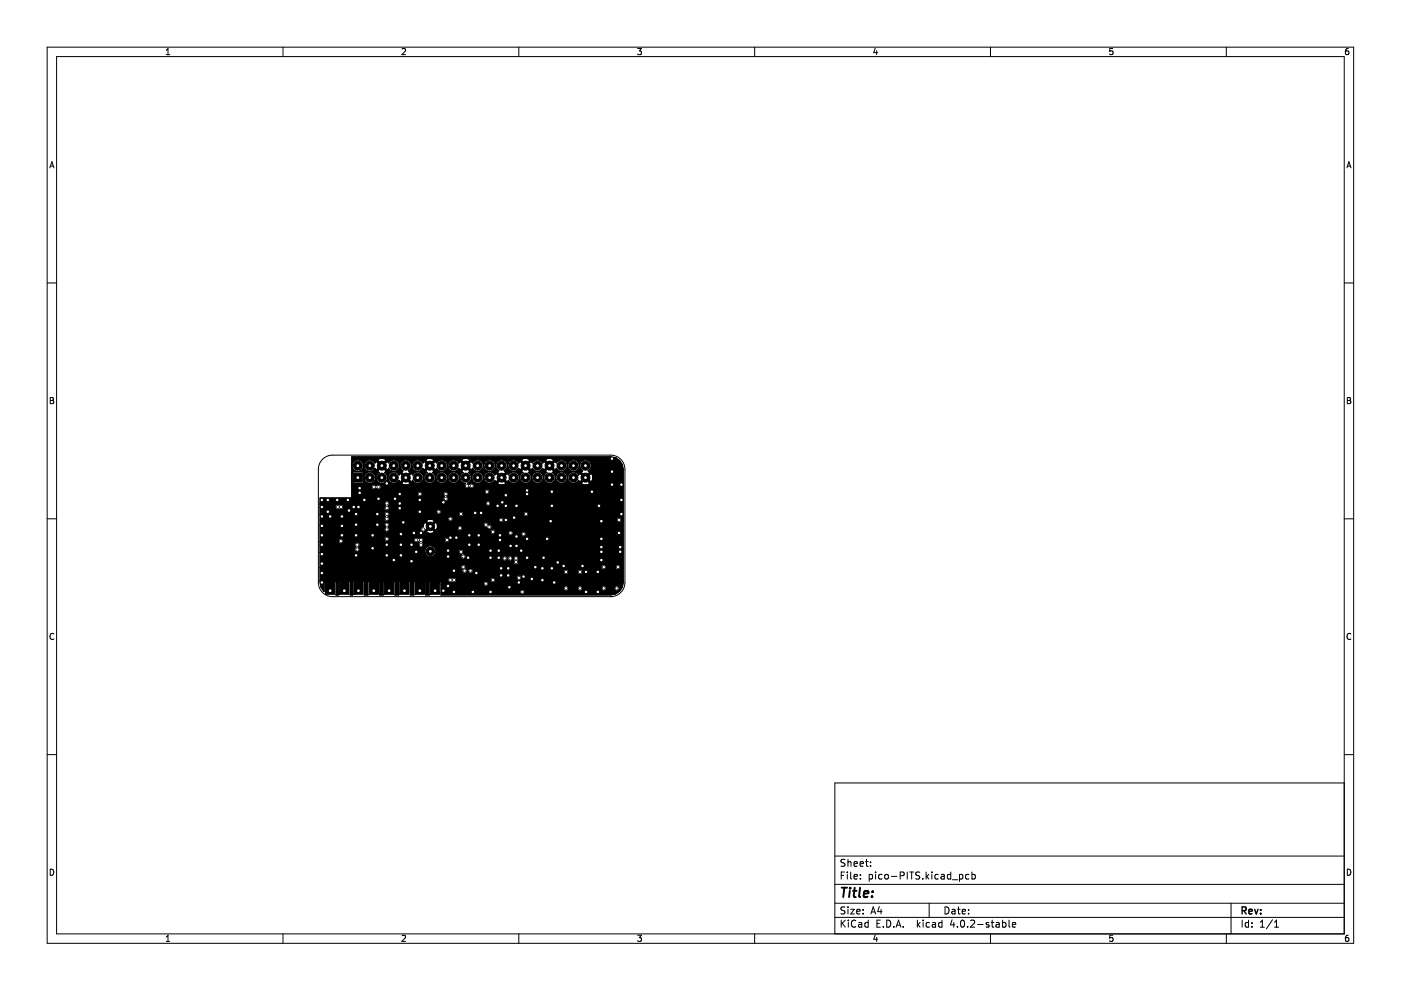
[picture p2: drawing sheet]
<svg xmlns="http://www.w3.org/2000/svg" width="297mm" height="210mm" viewBox="0 0 297 210" stroke-linecap="round" stroke-linejoin="round" font-family="sans-serif">
<g fill="none" stroke="#000" stroke-width=".21">
<path d="M10 10h277v190h-277zM12 12h273v186h-273zM35.2 11.6h.8M35.2 10.7l.4-.4v1.3M60 10v2M85.2 10.4l.5-.1 .3 .4-.8 .9h.8M110 10v2M135.2 10.3h.8l-.4 .5 .3 .1v.6l-.2 .1-.5-.1M160 10v2M185.6 10.2l-.4 1h.9M185.9 10.7v.9M210 10v2"/>
<path d="M235.9 10.3h-.6l-.1 .6 .7-.1v.7l-.2 .1-.5-.1M260 10v2M285.9 10.3l-.4 .1-.2 .2-.1 .7 .3 .3 .4-.1v-.7h-.4l-.3 .2M10.6 35.6l.4-1.3 .4 1.3M10.7 35.2h.6M285.6 35.6l.4-1.3 .4 1.3M285.7 35.2h.6M10 60h2M285 60h2M10.7 84.3h.4l.2 .2-.2 .4 .2 .1 .1 .3-.2 .3h-.5zM10.7 84.9h.4M74.6 99h.1"/>
<path d="M74.6 99a1.25 1.25 0 0 1 1.3-1.5 1.25 1.25 0 0 1 1.2 1.5M74.6 99a1.25 1.25 0 0 0 1.3 1 1.25 1.25 0 0 0 1.2-1M77.1 99h.1M78.9 97.6h1.2M80.2 97.4a1.2 1.2 0 0 1 1.6 .2l-.8 .9-.9-.9zM80.7 98.7l-.9 .9-.3-.3a1.23 1.23 0 0 1-1.3 .7 1.23 1.23 0 0 1-1-1M80.7 98.7l-.9-.8-.3 .3a1.24 1.24 0 0 0-1.5-.7 1.24 1.24 0 0 0-.8 1.5M80.7 98.7h.5M81.2 98.7l.9-.8 .3 .3a1.24 1.24 0 0 1 1.5-.6 1.24 1.24 0 0 1 .8 1.4M81.2 98.7l.9 .9 .3-.3a1.23 1.23 0 0 0 1.3 .7 1.23 1.23 0 0 0 1-1M84.7 99h.1M84.8 99a1.25 1.25 0 0 1 1.2-1.5 1.25 1.25 0 0 1 1.3 1.5"/>
<path d="M84.8 99l.2 .4 .5 .4-.3 .3 .8 .9 .9-.9-.3-.3 .5-.4 .2-.4M87.3 99h.1M89.1 97.6h1.1M90.3 97.4a1.2 1.2 0 0 1 1.7 .2l-.9 .9-.9-.9zM90.9 98.7l-.9 .9-.3-.3a1.23 1.23 0 0 1-1.3 .7 1.23 1.23 0 0 1-1.1-1M90.9 98.7l-.9-.8-.3 .3a1.24 1.24 0 0 0-1.5-.7 1.24 1.24 0 0 0-.9 1.5M90.9 98.7h.5M91.4 98.7l.8 .9 .3-.3a1.23 1.23 0 0 0 1.3 .7 1.23 1.23 0 0 0 1.1-1M91.4 98.7l.8-.8 .4 .3a1.24 1.24 0 0 1 1.5-.6 1.24 1.24 0 0 1 .8 1.4M94.9 99h.1M96.7 97.6h1.2M98 97.4a1.2 1.2 0 0 1 1.6 .2l-.9 .9-.8-.9z"/>
<path d="M98.5 98.7l-.9 .9-.3-.3a1.23 1.23 0 0 1-1.3 .7 1.23 1.23 0 0 1-1-1M98.5 98.7l-.9-.8-.3 .3a1.24 1.24 0 0 0-1.5-.7 1.24 1.24 0 0 0-.8 1.5M98.5 98.7h.5M99 98.7l.9-.8 .3 .3a1.24 1.24 0 0 1 1.5-.6 1.24 1.24 0 0 1 .8 1.4M99 98.7l.9 .9 .3-.3a1.23 1.23 0 0 0 1.2 .7 1.23 1.23 0 0 0 1.1-1M102.5 99h.1M102.6 99a1.25 1.25 0 0 1 1.2-1.5 1.25 1.25 0 0 1 1.2 1.5M102.6 99a1.25 1.25 0 0 0 1.2 1 1.25 1.25 0 0 0 1.2-1M105 99h.1M105.1 99a1.25 1.25 0 0 1 1.3-1.5 1.25 1.25 0 0 1 1.2 1.5M105.1 99l.2 .4 .5 .4-.3 .3 .9 .9 .8-.9-.3-.3 .5-.4 .2-.4M107.6 99h.1"/>
<path d="M109.4 97.6h1.2M110.7 97.4a1.2 1.2 0 0 1 1.6 .2l-.9 .9-.8-.9zM111.2 98.7l-.9-.8-.3 .3a1.24 1.24 0 0 0-1.5-.7 1.24 1.24 0 0 0-.8 1.5M111.2 98.7l-.9 .9-.3-.3a1.23 1.23 0 0 1-1.3 .7 1.23 1.23 0 0 1-1-1M111.2 98.7h.5M111.7 98.7l.9-.8 .3 .3a1.21 1.21 0 0 1 1.1-.7 1.21 1.21 0 0 1 1.1 .7l.3-.3 .9 .8M111.7 98.7l.9 .9 .3-.3a1.21 1.21 0 0 0 1.1 .7 1.21 1.21 0 0 0 1.1-.7l.3 .3 .9-.9M114.5 97.6h1.1M115.7 97.4a1.2 1.2 0 0 1 1.7 .2l-.9 .9-.9-.9zM116.3 98.7h.5M116.8 98.7l.8 .9 .3-.3a1.23 1.23 0 0 0 1.3 .7 1.23 1.23 0 0 0 1.1-1M116.8 98.7l.8-.8 .4 .3a1.24 1.24 0 0 1 1.5-.6 1.24 1.24 0 0 1 .8 1.4"/>
<path d="M120.3 99h.1M120.4 99a1.25 1.25 0 0 0 1.2 1 1.25 1.25 0 0 0 1.2-1M120.4 99a1.25 1.25 0 0 1 1.2-1.5 1.25 1.25 0 0 1 1.2 1.5M122.8 99h.1M123.1 98a1.24 1.24 0 0 1 2-.1 1.24 1.24 0 0 1-.4 1.9l.3 .3-.9 .9-.8-.9 .3-.3a1.21 1.21 0 0 1-.5-1.8zM130.5 97.1h.1M130.5 97.1l.9 .5 .5 .9 .2 1v24a2.67 2.67 0 0 1-2.6 2.6h-36v-2.6l-.2-.3-2.2 .1-.1 2.8h-.8l.1-2.6-.3-.3-2.2 .1v2.8h-.8v-2.6l-.2-.3-2.2 .1-.1 2.8h-.8l.1-2.6-.3-.3-2.2 .1v2.8h-.8v-2.6l-.2-.3-2.2 .1-.1 2.8h-.8l.1-2.6-.3-.3-2.2 .1v2.8h-.6l.1-2.6-.3-.3-2.2 .1v2.8h-.6v-2.8l-2.3-.1-.2 .3v1.9l-.6-.9-.2-1v-17.9h6.6M130.5 97.1l-1-.2h-54.9v8.6M285.7 84.3h.4l.2 .2-.2 .4 .2 .1 .1 .3-.2 .3h-.5zM285.7 84.9h.4M10 110h2M67.9 117.1h22.2"/>
<path d="M67.9 115.6h7.3M67.9 114.9h3.8M67.9 111.4h13.5M67.9 109.1h13.5M67.9 107.6h3.1M67.9 106.9h13.5M71 107.6a.59 .59 0 0 0 .9 .4M71.9 107a.59 .59 0 0 0-.6 0 .59 .59 0 0 0-.3 .6M71.9 107h.1M71.9 108h.1M72 107a.58 .58 0 0 1 .7 .1 .58 .58 0 0 1 0 .8 .58 .58 0 0 1-.8 .1M72.7 114.4h8.7"/>
<path d="M74.5 105.6h.1M74.6 105.6h-.1M74.6 105.5v.1M74.6 104.9h13.8M74.6 103.4h4.1M74.6 100.3h.1M74.7 100.1h2.3v2.3h-2.3zM75.2 115.6l.2 .4M75.2 115.6a.59 .59 0 0 1 .8-.6 .59 .59 0 0 1 .1 1M75.4 116h.1M75.5 116a.58 .58 0 0 0-.2 .9 .58 .58 0 0 0 .9 0 .58 .58 0 0 0-.2-.9M76.1 116h-.1"/>
<path d="M77.1 101.5h.1M77.2 101.5a1.25 1.25 0 0 0 1.2 1 1.25 1.25 0 0 0 1.2-1M77.2 101.5a1.25 1.25 0 0 1 1.2-1.5 1.25 1.25 0 0 1 1.2 1.5M78.7 103.4a.58 .58 0 0 0 .4 .4 .58 .58 0 0 0 .6-.3M79.6 101.5h.1M79.7 101.5a1.25 1.25 0 0 0 1.2 1 1.25 1.25 0 0 0 1.3-1M79.7 101.5a1.19 1.19 0 0 1 .7-1.3l-.3-.3 .9-.9 .8 .9-.3 .3a1.19 1.19 0 0 1 .7 1.3M79.7 103.5l.1 .1M79.8 103a.58 .58 0 0 0-.8-.3 .58 .58 0 0 0-.3 .7M79.8 102.9a.59 .59 0 0 1 .8-.1 .59 .59 0 0 1 0 .9 .59 .59 0 0 1-.8-.1M79.8 102.9v.1M81.4 109.1a.59 .59 0 0 1 .6-.7 .59 .59 0 0 1 .6 .7"/>
<path d="M81.4 111.4a.59 .59 0 0 1 .8-.7 .59 .59 0 0 1 .1 1M81.4 106.9a.59 .59 0 0 1 .6-.7 .59 .59 0 0 1 .6 .7M81.4 114.4a.59 .59 0 0 0 .5 .4 .59 .59 0 0 0 .6-.2M81.4 114.4a.59 .59 0 0 1 .7-.7 .59 .59 0 0 1 .4 .9M81.4 111.4l.3 .3M81.4 109.1l.3 .4M81.4 106.9l.3 .3M81.7 111.7h.1M81.7 109.5h.1M81.7 107.2h.1M81.7 109.5a.59 .59 0 0 0-.1 .9 .59 .59 0 0 0 .8 0 .59 .59 0 0 0-.1-.9M81.7 107.2a.58 .58 0 0 0-.1 .9 .58 .58 0 0 0 .8 0 .58 .58 0 0 0-.1-.8"/>
<path d="M81.7 111.7a.59 .59 0 0 0 0 1 .59 .59 0 0 0 .9-.3M82.2 101.5h.1M82.3 110.5h8.1M82.3 111.8l.3 .6M82.3 109.5h.1M82.3 111.7v.1M82.3 107.2v.1M82.4 108.6h10M82.5 114.6h5.2M82.6 112.4h6.6M82.6 109.1h14.6M82.6 109.1l-.3 .4"/>
<path d="M82.6 106.9h20.3M82.6 106.9l-.3 .3M84 102.4h1.2M85.8 101.3l-.9-.9-.3 .3a1.24 1.24 0 0 0-1.5-.6 1.24 1.24 0 0 0-.8 1.4M85.8 101.3l-.9 .8-.3-.3a1.23 1.23 0 0 1-1.3 .7 1.23 1.23 0 0 1-1-1M85.8 101.3h.5M86 101.5l.9 .9a1.12 1.12 0 0 1-1.6 .2l-.1-.2zM86.3 101.3l.9-.9 .3 .3a1.24 1.24 0 0 1 1.5-.6 1.24 1.24 0 0 1 .8 1.4M86.3 101.3l.9 .8 .3-.3a1.23 1.23 0 0 0 1.2 .7 1.23 1.23 0 0 0 1.1-1M87.7 114.6a.59 .59 0 0 0 .4 .5 .59 .59 0 0 0 .6-.3M87.7 114.6a.58 .58 0 0 1 .3-.6 .58 .58 0 0 1 .8 .2 .58 .58 0 0 1 .7-.2 .58 .58 0 0 1 .3 .6M88.4 104.9a.59 .59 0 0 0 .6 .4 .59 .59 0 0 0 .6-.4"/>
<path d="M88.4 104.9a.59 .59 0 0 1 .6-.7 .59 .59 0 0 1 .6 .7M88.7 114.8h.1M88.7 114.8l.3 .2M89 115h-.1M89.6 104.9h4.3M89.8 101.5h.1M89.8 114.6l-.3 .4a.59 .59 0 0 1 .2 .9 .59 .59 0 0 1-.9 0 .59 .59 0 0 1 .1-.9M89.8 114.6h4.4M89.9 101.5a1.25 1.25 0 0 0 1.2 1 1.25 1.25 0 0 0 1.2-1M89.9 101.5a1.19 1.19 0 0 1 .7-1.3l-.4-.3 .9-.9 .9 .9-.3 .3a1.19 1.19 0 0 1 .6 1.3M90.1 117.1a1.2 1.2 0 0 0 1.1 1 1.2 1.2 0 0 0 1.2-1M90.1 117.1a1.2 1.2 0 0 1 1.2-1.4 1.2 1.2 0 0 1 1.1 1.4"/>
<path d="M90.1 112.7h.3M90.5 110.3a1.15 1.15 0 0 1 1.6 .2l-.8 .8-.9-.8zM91 111.6l-.7 .7a.58 .58 0 0 1-.5 .5 .58 .58 0 0 1-.6-.4M91 111.6l-.8-.8-.3 .1-.1 .8h-.2a.59 .59 0 0 0-.4 .7M91 111.6h.5M91.3 111.9l.8 .8a1.07 1.07 0 0 1-1.6 .2l-.1-.2zM91.5 110.1h3.4M92 112.9h11.9M92.3 110.8a1.07 1.07 0 0 1 .3 1.5l-.3 .1-.8-.8zM92.3 101.5h.1M92.4 101.5a1.25 1.25 0 0 0 1.2 1 1.25 1.25 0 0 0 1.3-1M92.4 101.5a1.25 1.25 0 0 1 1.3-1.5 1.25 1.25 0 0 1 1.2 1.5"/>
<path d="M92.4 117.1h4.8M92.6 112.1h4.3M92.7 111.4h9.7M93.9 104.9l.3 .3M93.9 104.9a.59 .59 0 0 1 .8-.7 .59 .59 0 0 1 .1 1.1 .59 .59 0 0 1 .1 .8 .59 .59 0 0 1-.8 0 .59 .59 0 0 1 .1-.8M94.2 105.2v.1M94.9 101.5h.1M94.9 104.4h7.8M95 101.5a1.25 1.25 0 0 0 1.2 1 1.25 1.25 0 0 0 1.2-1M95 101.5a1.25 1.25 0 0 1 1.2-1.5 1.25 1.25 0 0 1 1.2 1.5M96 110.4h9.7M97.2 109.1a.59 .59 0 0 1 .6-.7 .59 .59 0 0 1 .5 .7"/>
<path d="M97.2 109.1a.59 .59 0 0 0 .5 .5 .59 .59 0 0 0 .6-.5M97.3 116.7a.58 .58 0 0 1 .8-.1 .58 .58 0 0 1 0 .8 .58 .58 0 0 1 .7 .7 .58 .58 0 0 1-.8 .4 .58 .58 0 0 1-.1-.9 .59 .59 0 0 1-.6-.3 .59 .59 0 0 1 0-.6zM97.4 101.5h.1M97.5 101.5a1.19 1.19 0 0 1 .7-1.3l-.3-.3 .8-.9 .9 .9-.3 .3a1.19 1.19 0 0 1 .7 1.3M97.5 101.5a1.19 1.19 0 0 0 1.2 1M98.3 109.1h12.6M98.5 118.5h7.9M98.7 102.5a.59 .59 0 0 0-.1 .9 .59 .59 0 0 0 .9-.1M98.7 102.5h.1M99.5 103.3h.1M99.5 102.7a.59 .59 0 0 1 .9-.1 .59 .59 0 0 1 0 .8 .59 .59 0 0 1-.9-.1M99.5 102.7h.1"/>
<path d="M100 101.5l-.2 .5-.7 .4 .4 .3M100 101.5h.1M100 101.5a1.25 1.25 0 0 0 1.3 1 1.25 1.25 0 0 0 1.2-1M100 101.5a1.25 1.25 0 0 1 1.3-1.5 1.25 1.25 0 0 1 1.2 1.5M102.5 101.5h.1M102.5 110.9a.58 .58 0 0 1 .6-.2 .58 .58 0 0 1 .5 .5 .58 .58 0 0 1 .7 .4 .58 .58 0 0 1-.5 .7 .58 .58 0 0 1-.6-.5h-.1a.59 .59 0 0 1-.6-.2 .59 .59 0 0 1 0-.7zM104.3 102.4h1.2M105 113.1h2.7M105.7 110.4a.59 .59 0 0 0 .5 .4 .59 .59 0 0 0 .6-.4M105.7 110.4a.59 .59 0 0 1 .6-.7 .59 .59 0 0 1 .5 .7M106.1 101.3l-.9 .8-.3-.3a1.23 1.23 0 0 1-1.3 .7 1.23 1.23 0 0 1-1-1M106.1 101.3h.5"/>
<path d="M106.1 101.3l-.9-.9-.3 .3a1.24 1.24 0 0 0-1.5-.6 1.24 1.24 0 0 0-.8 1.4M106.4 101.5l.8 .9a1.12 1.12 0 0 1-1.6 .2l-.1-.2zM106.4 118.5a.59 .59 0 0 0 .6 .5 .59 .59 0 0 0 .6-.5M106.6 101.3l.9-.9 .3 .3a1.24 1.24 0 0 1 1.5-.6 1.24 1.24 0 0 1 .8 1.4M106.6 101.3l.9 .8 .3-.3a1.23 1.23 0 0 0 1.3 .7 1.23 1.23 0 0 0 1-1M106.8 110.4h23.9M107.6 118.5h.1M107.6 118.3a.59 .59 0 0 0-.7-.5 .59 .59 0 0 0-.5 .7M107.6 118.5a.59 .59 0 0 0 .6 .5 .59 .59 0 0 0 .6-.5M107.6 118.3a.59 .59 0 0 1 .7-.5 .59 .59 0 0 1 .5 .7M107.6 118.3v.2M108.7 113.4h1.7"/>
<path d="M108.8 118.5h.1M108.9 118.1a.63 .63 0 0 1 .9-.1 .63 .63 0 0 1 .1 .9 .58 .58 0 0 1-.1 .8 .58 .58 0 0 1-.8-.1 .58 .58 0 0 1 0-.8l-.2-.3zM110.1 101.5h.1M110.2 101.5a1.19 1.19 0 0 1 .7-1.3l-.3-.3 .8-.9 .9 .9-.3 .3a1.19 1.19 0 0 1 .7 1.3M110.2 101.5a1.25 1.25 0 0 0 1.2 1 1.25 1.25 0 0 0 1.3-1M112.7 101.5h.1M112.7 101.5a1.25 1.25 0 0 0 1.3 1 1.25 1.25 0 0 0 1.2-1M112.7 101.5a1.25 1.25 0 0 1 1.3-1.5 1.25 1.25 0 0 1 1.2 1.5M115.2 101.5h.1M115.3 101.5a1.25 1.25 0 0 0 1.2 1 1.25 1.25 0 0 0 1.2-1M115.3 101.5a1.19 1.19 0 0 1 .7-1.3l-.4-.3 .9-.9 .9 .9-.3 .3a1.19 1.19 0 0 1 .6 1.3M117.7 101.5h.1"/>
<path d="M117.8 101.5a1.25 1.25 0 0 0 1.2 1 1.25 1.25 0 0 0 1.3-1M117.8 101.5a1.25 1.25 0 0 1 1.3-1.5 1.25 1.25 0 0 1 1.2 1.5M120.3 101.5h.1M122.1 102.4h1.2M123.9 101.3l-.9 .8-.3-.3a1.23 1.23 0 0 1-1.3 .7 1.23 1.23 0 0 1-1-1M123.9 101.3h.5M123.9 101.3l-.9-.9-.3 .3a1.24 1.24 0 0 0-1.5-.6 1.24 1.24 0 0 0-.8 1.4M124.1 101.5l.9 .9a1.12 1.12 0 0 1-1.6 .2l-.1-.2zM124.4 101.3l.9-.9a1.12 1.12 0 0 1 .2 1.6l-.2 .1zM285 110h2M11.4 134.4a.58 .58 0 0 0-.8 .5 .58 .58 0 0 0 .8 .6M67.9 123.1h27"/>
<path d="M67.9 120.4h29.8M93.5 125.6h16.7M93.5 124.9h25.9M93.5 123.9h8.9M94.9 123.1a.66 .66 0 0 0 1 .4 .59 .59 0 0 0 .9-.4M94.9 123.1a.64 .64 0 0 1 .3-.6 .64 .64 0 0 1 .7 0 .59 .59 0 0 1 .7 0 .59 .59 0 0 1 .2 .6M96.8 123.1h7.1M97.7 120.4a.59 .59 0 0 1 .6-.7 .59 .59 0 0 1 .5 .7M97.7 120.4l.2 .3a.61 .61 0 0 0 .4 .8 .61 .61 0 0 0 .8-.4M98.8 120.4h28.6M98.8 120.4l.3 .7M99.1 121.1h.1"/>
<path d="M100.2 121.4h19.2M104.9 122.6h4.5M119.4 124.9a.59 .59 0 0 0 .6 .4 .59 .59 0 0 0 .6-.4M119.4 121.4a.59 .59 0 0 1 .6-.7 .59 .59 0 0 1 .6 .7M119.4 124.9a.59 .59 0 0 1 .6-.7 .59 .59 0 0 1 .6 .7M119.4 121.4a.59 .59 0 0 0 .6 .4 .59 .59 0 0 0 .6-.4M120.6 124.9h1.8M120.6 121.4h1.8M122.4 124.9a.59 .59 0 0 0 .6 .4 .59 .59 0 0 0 .6-.4M122.4 124.9a.59 .59 0 0 1 .6-.7 .59 .59 0 0 1 .6 .7M123.6 124.9h3.8M127.4 120.4a.59 .59 0 0 1 .6-.7 .59 .59 0 0 1 .6 .7"/>
<path d="M127.4 124.9a.59 .59 0 0 0 .6 .4 .59 .59 0 0 0 .6-.4M127.4 124.9a.59 .59 0 0 1 .6-.7 .59 .59 0 0 1 .6 .7M127.4 120.4a.59 .59 0 0 0 .6 .4 .59 .59 0 0 0 .6-.4M128.6 124.9h1.6M128.6 120.4h1.8M129.5 126.5a3 3 0 0 0 3-3v-24a3 3 0 0 0-3-3h-59a3 3 0 0 0-3 3v24a3 3 0 0 0 3 3h59.3M286.4 134.4a.58 .58 0 0 0-.8 .5 .58 .58 0 0 0 .8 .6M10 160h2M285 166h-108v32M285 160h2M10.7 184.3a.66 .66 0 0 1 .7 .6 .66 .66 0 0 1-.7 .7zM35.2 198.7l.4-.4v1.3"/>
<path d="M35.2 199.6h.8M60 198v2M85.2 198.4l.5-.1 .3 .4-.8 .9h.8M110 198v2M135.2 198.3h.8l-.4 .5 .3 .1v.6l-.2 .1-.5-.1M160 198v2M177 194.5h108M177 191.5h108M177 187.5h108M177 181.5h108M178.4 195.1v1.5M178.4 185.6h.5"/>
<path d="M178.6 195.7l.6 .9M179.1 184.9h-.7v1.5M179.1 192.4l-.5-.1-.2 .1v.5l.6 .2 .1 .4-.2 .3-.6-.1M179.1 182.3l-.5-.1-.2 .1v.5l.6 .2 .1 .4-.2 .3-.6-.1M179.2 195.1l-.8 .8M179.6 184.9v.1M179.6 185.4v1M179.8 182.2v1.5M179.8 192.3v.1M179.8 192.8v1M179.8 182.8l.2-.1 .4 .1v.9M179.9 195.1v.1"/>
<path d="M179.9 195.6v1M180.4 192.8h.7l-.7 1h.7M180.4 184.9v1.3l.2 .2M181.1 183.2l.7-.2-.1-.2-.4-.1-.2 .2v.7h.6M181.1 185.9l.7-.2-.1-.2-.4-.1-.2 .2v.7h.6M181.4 195.2a.71 .71 0 0 0-1 .5 .71 .71 0 0 0 .7 .9l.3-.2M181.6 193.3l.8-.2-.1-.2-.4-.1-.3 .2 .1 .7h.6M182.1 195.7h.5l.1 .9M182.4 183.2l.7-.2-.1-.2-.4-.1-.2 .2v.7h.6M182.4 186.2v.2M182.4 185.5v.1M182.7 195.9l-.5 .1-.2 .2 .2 .4 .5-.1"/>
<path d="M183 193.6v.2M183 192.9v.1M183.5 182.7h.6M183.7 182.2v1.3l.4 .2M184.1 195.7l-.5-.1-.2 .3 .1 .6h.6M184.1 195.1v1.5M184.3 185.5l.4-.1 .3 .3-.1 .6h-.6M184.3 185.4v1.5M184.6 183.5v.2M184.6 182.8v.1M184.6 193.8l.5-1.5 .5 1.5M184.8 193.4h.7"/>
<path d="M185.6 198.2l-.4 1h.9M185.6 184.9v.1M185.6 185.4v1M185.9 198.7v.9M185.9 195.8h.5M186.4 192.2l-.3 1.1h.9M186.6 195.1h-.7v1.5h.7M186.8 192.8v1M187 185.5l-.4-.1-.3 .3 .1 .6h.6M187.3 196.4v.2M187.6 185.5l.3-.1 .4 .1 .1 .6-.2 .2-.3 .1-.3-.2zM188 195.1a.76 .76 0 0 1 .9 .7 .76 .76 0 0 1-.9 .8z"/>
<path d="M189 185.8h1.1M189.5 196.4v.2M190 196.6l.5-1.5 .5 1.5M190.1 196.2h.8M190.9 185.7l.7-.1 .1-.2-.1-.4-.7-.1v1.5M191.5 196.4v.2M192.4 184.9v1.5M192.9 184.9h.8M193.3 184.9v1.5M194.5 195.1v1.5M194.6 196l.5 .6M195 185l-.6-.1-.2 .1v.5l.7 .2 .1 .4-.3 .3-.6-.1"/>
<path d="M195.1 195.6l-.6 .6M195.6 186.2v.2M195.7 195.1v.1M195.7 195.6v1M196.4 184.9v1.5M196.5 185.8l.4 .6M196.9 185.4l-.5 .6M197 191.5v3M197.1 195.7l-.5-.1-.2 .3 .1 .6h.6M197.6 184.9v.1M197.6 185.4v1M197.7 195.7h.6l.1 .9"/>
<path d="M198.4 195.9l-.5 .1-.3 .2 .3 .4 .5-.1M198.9 185.5l-.4-.1-.3 .3 .2 .6h.5M199.6 185.5h.5l.1 .9M199.7 195.7l-.4-.1-.3 .3 .1 .6h.6M199.7 195.1v1.5M200.2 185.7l-.5 .1-.2 .2 .2 .4 .5-.1M200.4 192.3a.76 .76 0 0 1 .8 .7 .76 .76 0 0 1-.8 .8zM201.6 185.5l-.5-.1-.2 .3 .1 .6h.6M201.6 184.9v1.5M201.9 192.9h.5l.1 .9M201.9 195l-.4 1.1h.9M201.9 186.5h1.2"/>
<path d="M202.2 195.6v1M202.5 193.1l-.5 .1-.2 .2 .2 .4 .5-.1M203 192.8h.6M203 196.4v.2M203.2 192.3v1.3l.4 .2M203.4 185.5l.5-.1 .2 .3-.1 .6h-.6M203.4 185.4v1.5M203.8 195.2l.2-.1a.8 .8 0 0 1 .5 .7 .8 .8 0 0 1-.5 .8l-.4-.6zM204 193.3l.7-.2-.1-.2-.4-.1-.2 .2 .1 .7h.5M205.1 196.4v.2M205.4 193.6v.2M205.4 192.9v.1"/>
<path d="M205.4 185.5l-.4-.1-.3 .3 .2 .6h.5M205.8 195.2l.6-.1 .2 .4-.9 1.1h.9M206.1 185.5l.4-.1 .3 .3-.2 .6h-.5M206.1 184.9v1.5M207.3 196h1.1M209.6 195.7l-.3-.1-.2 .2v.2l.5 .2v.3h-.5M210 198v2M210.1 195.6h.6M210.4 195.1v1.3l.3 .2M211.2 195.7h.6l.1 .9M211.9 195.9l-.5 .1-.3 .2 .3 .4 .5-.1M212.6 195.7l.4-.1 .3 .3-.2 .6h-.5"/>
<path d="M212.6 195.1v1.5M213.9 195.1v1.3l.2 .2M214.6 196.1l.8-.2-.1-.2-.4-.1-.3 .2 .1 .7h.6M235.9 198.3h-.6l-.1 .6h.7v.6l-.2 .1-.5-.1M260 198v2M261 191.5v6.5M263.4 195.1v1.5M264.7 195.7l-.4-.1-.3 .3 .1 .6h.6M264.7 195.1v1.5M265.4 196.4v.2M265.4 195.7v.1M267.2 196.6h.9"/>
<path d="M267.2 195.5l.4-.4v1.5M269.8 195l-1.3 1.9M270.2 196.6h.9M270.2 195.5l.4-.4v1.5M285.7 184.3a.66 .66 0 0 1 .7 .6 .66 .66 0 0 1-.7 .7zM285.9 198.3l-.4 .1-.2 .2-.1 .7 .3 .3 .4-.1v-.6l-.4-.1-.3 .2"/>
<circle cx="72.3" cy="114.8" r=".59"/>
<circle cx="93" cy="108.5" r=".59"/>
<circle cx="94.8" cy="114.5" r=".59"/>
<circle cx="95.5" cy="110" r=".59"/>
<circle cx="97.5" cy="112" r=".59"/>
<circle cx="103.3" cy="104.3" r=".59"/>
<circle cx="103.5" cy="106.8" r=".59"/>
<circle cx="104.5" cy="112.8" r=".59"/>
<circle cx="108.3" cy="113" r=".59"/>
<circle cx="111" cy="113.3" r=".59"/>
<circle cx="111.5" cy="109" r=".59"/>
<circle cx="131.3" cy="110.3" r=".59"/>
<circle cx="99.8" cy="121" r=".59"/>
<circle cx="103" cy="123.8" r=".59"/>
<circle cx="104.5" cy="123" r=".59"/>
<circle cx="110" cy="122.5" r=".59"/>
<circle cx="110.8" cy="125.5" r=".59"/>
<circle cx="123" cy="121.3" r=".59"/>
<circle cx="130.8" cy="124.8" r=".59"/>
<circle cx="131" cy="120.3" r=".59"/>
</g>
<path d="M263.4 193.1l.7-.1 .1-.2-.1-.4-.7-.1v1.5M263.7 193.1l.5 .7M264.8 193.3l.7-.2-.1-.2-.4-.1-.2 .2 .1 .7h.5M266 192.8l.4 1 .3-1M267.3 193.6v.2M267.3 192.9v.1" fill="none" stroke="#000" stroke-width=".3"/>
<path d="M178.5 188.2h1.1M179 188.2l-.2 2M180.2 188.9l-.2 1.3M180.3 188.2l-.1 .2M180.8 188.9h.8M181.2 188.2l-.2 1.7 .1 .2 .3 .1M182.4 188.2l-.3 1.7 .3 .3M183.1 189.5l1-.1v-.4l-.6-.1-.3 .3v.9h.7M184.9 190v.2M185 189v.2" fill="none" stroke="#000" stroke-width=".4"/>
<g fill="#000" stroke="#000" stroke-width=".21">
<path d="M74.9 100.3h1.9v1.9h-1.9z" fill-rule="evenodd"/>
<path d="M69 123.5h2v2.5h-2z" fill-rule="evenodd"/>
<path d="M72 123.5h2v2.5h-2z" fill-rule="evenodd"/>
<path d="M75 123.5h2v2.5h-2z" fill-rule="evenodd"/>
<path d="M78.3 123.5h2v2.5h-2z" fill-rule="evenodd"/>
<path d="M81.5 123.5h2v2.5h-2z" fill-rule="evenodd"/>
<path d="M84.8 123.5h2v2.5h-2z" fill-rule="evenodd"/>
<path d="M88 123.5h2v2.5h-2z" fill-rule="evenodd"/>
<path d="M91.3 123.5h2v2.5h-2z" fill-rule="evenodd"/>
<path d="M74.6 96.9h54.9l1 .2 .9 .5 .5 .9 .2 1v24a2.67 2.67 0 0 1-2.6 2.6h-36v-.5h16.7l.1 .2a.59 .59 0 0 0 .9 0 .59 .59 0 0 0-.3-.9 .59 .59 0 0 0-.7 .7h-16.7v-.7h25.9l.1 .2a.59 .59 0 0 0 .6 .2 .59 .59 0 0 0 .5-.4h1.8l.1 .2a.59 .59 0 0 0 .6 .2 .59 .59 0 0 0 .5-.4h3.8l.1 .2a.59 .59 0 0 0 .6 .2 .59 .59 0 0 0 .5-.4h1.6l.1 .2a.59 .59 0 0 0 .9 0 .59 .59 0 0 0-.3-.9 .59 .59 0 0 0-.7 .7h-1.6v-.3a.59 .59 0 0 0-.7-.4 .59 .59 0 0 0-.5 .7h-3.8v-.3a.59 .59 0 0 0-.7-.4 .59 .59 0 0 0-.5 .7h-1.8v-.3a.59 .59 0 0 0-.7-.4 .59 .59 0 0 0-.5 .7h-25.9v-1h8.9l.1 .2a.59 .59 0 0 0 1 0 .59 .59 0 0 0-.4-.9 .59 .59 0 0 0-.7 .7h-8.9l-.1-.7h-2.1l-.3 .3v2.6h-.8v-2.8l-2.2-.1-.3 .3 .1 2.6h-.8v-2.8l-2.2-.1-.3 .3v2.6h-.8v-2.8l-2.2-.1-.3 .3 .1 2.6h-.8v-2.8l-2.2-.1-.3 .3v2.6h-.8v-2.8l-2.2-.1-.3 .3 .1 2.6h-.6v-2.8l-2.2-.1-.3 .3 .1 2.6h-.6v-2.8l-2.2-.1-.3 .3v1.9a2.69 2.69 0 0 1-.8-2.3h27l.1 .2a.74 .74 0 0 0 .9 .2 .59 .59 0 0 0 .9-.4h7.1l.1 .2a.58 .58 0 0 0 .9 .2 .58 .58 0 0 0 0-.9h4.5l.1 .2a.59 .59 0 0 0 1 0 .59 .59 0 0 0-.4-.9 .59 .59 0 0 0-.7 .7l-4.6-.1a.59 .59 0 0 0-.6 0 .59 .59 0 0 0-.3 .6h-7.1v-.2a.66 .66 0 0 0-1-.4 .59 .59 0 0 0-.6 0 .59 .59 0 0 0-.3 .6h-27v-2.7h29.8l.3 .4a.63 .63 0 0 0 .4 .8 .63 .63 0 0 0 .8-.5 .58 .58 0 0 0 .4 .5 .58 .58 0 0 0 .6-.2h19.2l.1 .2a.59 .59 0 0 0 .6 .2 .59 .59 0 0 0 .5-.4h1.8l.1 .2a.59 .59 0 0 0 1 0 .59 .59 0 0 0-.4-.9 .59 .59 0 0 0-.7 .7h-1.8v-.3a.59 .59 0 0 0-.7-.4 .59 .59 0 0 0-.5 .7l-19.2-.1a.59 .59 0 0 0-.3-.9 .59 .59 0 0 0-.7 .7l-.4-.7h28.6a.59 .59 0 0 0 .6 .4 .59 .59 0 0 0 .6-.4h1.8l.1 .2a.59 .59 0 0 0 1 0 .59 .59 0 0 0-.4-.9 .59 .59 0 0 0-.7 .7h-1.8v-.3a.59 .59 0 0 0-.7-.4 .59 .59 0 0 0-.5 .7h-28.6v-.3a.59 .59 0 0 0-.7-.4 .59 .59 0 0 0-.4 .7h-29.8v-3.3h22.2l.2 .5a1.2 1.2 0 0 0 1.2 .5 1.2 1.2 0 0 0 .9-1h4.8l.2 .4 .5 .1-.1 .1a.58 .58 0 0 0 0 .7 .58 .58 0 0 0 .7 .1h7.9l.1 .2a.64 .64 0 0 0 1.1-.2 .62 .62 0 0 0 .6 .5 .62 .62 0 0 0 .6-.5l.2 .3a.58 .58 0 0 0 0 .8 .58 .58 0 0 0 .8 0 .58 .58 0 0 0 0-.8 .58 .58 0 0 0-.2-1 .58 .58 0 0 0-.8 .7v-.2a.59 .59 0 0 0-.7-.5 .59 .59 0 0 0-.5 .7v-.2a.59 .59 0 0 0-.7-.5 .59 .59 0 0 0-.5 .7h-7.8a.59 .59 0 0 0 .2-.7 .59 .59 0 0 0-.7-.4 .58 .58 0 0 0-.2-1 .58 .58 0 0 0-.7 .7h-4.8v-.4a1.2 1.2 0 0 0-1.4-1 1.2 1.2 0 0 0-.9 1.4h-22.2v-1.5h7.3l.3 .4a.58 .58 0 0 0-.2 .9 .58 .58 0 0 0 .9 0 .58 .58 0 0 0-.2-.9 .59 .59 0 0 0 0-1 .59 .59 0 0 0-.8 .6h-7.3v-.7h3.8l.1 .2a.58 .58 0 0 0 .8 .1 .58 .58 0 0 0 .1-.8h8.7l.1 .2a.58 .58 0 0 0 1 0h5.2l.1 .2a.58 .58 0 0 0 .9 0l.2 .2a.59 .59 0 0 0-.1 .9 .59 .59 0 0 0 .9 0 .59 .59 0 0 0-.2-.9l.3-.4h4.4l.1 .2a.59 .59 0 0 0 .9 0 .59 .59 0 0 0-.3-.9 .59 .59 0 0 0-.7 .7h-4.4v-.2a.58 .58 0 0 0-.4-.5 .58 .58 0 0 0-.6 .3 .58 .58 0 0 0-.8-.2 .58 .58 0 0 0-.3 .6h-5.2a.59 .59 0 0 0-.4-.9 .59 .59 0 0 0-.7 .7l-8.8-.1a.59 .59 0 0 0-.7 0 .59 .59 0 0 0-.2 .6h-3.8v-3.5h13.5l.3 .3a.59 .59 0 0 0 0 1 .59 .59 0 0 0 .9-.3h6.6l.1 .2a.57 .57 0 0 0 .8 .1h.3l.1 .2a1.29 1.29 0 0 0 1.5 0h11.9l.1 .2a.58 .58 0 0 0 1 0h2.7l.1 .2a.58 .58 0 0 0 .9 .1h1.7l.1 .2a.59 .59 0 0 0 1 0 .59 .59 0 0 0-.4-.9 .59 .59 0 0 0-.7 .7l-1.7-.1a.59 .59 0 0 0-.3-.9 .59 .59 0 0 0-.7 .7h-2.7a.59 .59 0 0 0-.4-.9 .59 .59 0 0 0-.7 .7h-11.9l.1-.2-.8-.8-.9 .8h-.3l.9-1.1h.5l.8 .8 .3-.3h4.3a.59 .59 0 0 0 .9 .4 .59 .59 0 0 0 0-1 .59 .59 0 0 0-.9 .4v.2h-4.3l.1-.7h9.7l.3 .3 .5 .1a.58 .58 0 0 0 .6 .5 .58 .58 0 0 0 .5-.7 .58 .58 0 0 0-.7-.4 .58 .58 0 0 0-.7-.5 .58 .58 0 0 0-.5 .7h-9.7l-.1-.5-.3-.1-.8 .8h-.5l-.8-.8-.3 .1-.1 .8-.5 .2-.1 .5h-6.6l-.3-.6a.59 .59 0 0 0-.1-1.1 .59 .59 0 0 0-.8 .7h-13.5v-2.3h13.5l.3 .4a.58 .58 0 0 0-.2 .8 .58 .58 0 0 0 .8 .2h8.1l.9 .8 .8-.8-.1-.2-.5-.2h3.4a.58 .58 0 0 0 .5 .5 .58 .58 0 0 0 .6-.2h9.7l.1 .2a.59 .59 0 0 0 .6 .2 .59 .59 0 0 0 .4-.4h23.9l.1 .2a.59 .59 0 0 0 .9 0 .59 .59 0 0 0-.3-.9 .59 .59 0 0 0-.7 .7h-23.9v-.3a.59 .59 0 0 0-.7-.4 .59 .59 0 0 0-.4 .7l-9.7-.1a.59 .59 0 0 0-.4-.9 .59 .59 0 0 0-.7 .7h-4.1l-.3 .2-.1 .2h-8.1l.2-.2a.58 .58 0 0 0-.2-.8l.3-.4h14.6l.1 .2a.59 .59 0 0 0 .6 .3 .59 .59 0 0 0 .4-.5h12.6l.1 .2a.59 .59 0 0 0 1 0 .59 .59 0 0 0-.4-.9 .59 .59 0 0 0-.7 .7h-12.6v-.2a.59 .59 0 0 0-.7-.5 .59 .59 0 0 0-.4 .7h-14.6l-.2-.5h10l.1 .2a.59 .59 0 0 0 1 0 .59 .59 0 0 0-.4-.9 .59 .59 0 0 0-.7 .7l-10.1-.1a.59 .59 0 0 0-.6 0 .59 .59 0 0 0-.3 .6h-13.5v-1.5h3.1l.1 .2a.66 .66 0 0 0 .9 .2 .6 .6 0 0 0 .9-.5 .6 .6 0 0 0-1-.5 .59 .59 0 0 0-.6 0 .59 .59 0 0 0-.3 .6h-3.1v-.7h13.5l.3 .3a.58 .58 0 0 0-.1 .9 .58 .58 0 0 0 .8 0 .58 .58 0 0 0-.1-.8l.3-.4h20.3l.1 .2a.59 .59 0 0 0 1 0 .59 .59 0 0 0-.4-.9 .59 .59 0 0 0-.7 .7h-20.3v-.3a.59 .59 0 0 0-.7-.4 .59 .59 0 0 0-.5 .7h-13.5v-1.3h6.6l.1-.7h13.8l.1 .2a.59 .59 0 0 0 .6 .2 .59 .59 0 0 0 .5-.4h4.3l.3 .3a.58 .58 0 0 0-.1 .9 .58 .58 0 0 0 .8 0 .58 .58 0 0 0-.1-.8l.3-.4-.2-.5h7.8l.1 .2a.59 .59 0 0 0 .9 0 .59 .59 0 0 0-.3-.9 .59 .59 0 0 0-.7 .7l-7.9-.1a.59 .59 0 0 0-.6 0 .59 .59 0 0 0-.3 .6h-4.3v-.3a.59 .59 0 0 0-.7-.4 .59 .59 0 0 0-.5 .7h-13.8v-1.5h4.1l.1 .2a.58 .58 0 0 0 .9-.1 .58 .58 0 0 0 .9 .2 .58 .58 0 0 0 0-.9 .58 .58 0 0 0-.8 .2 .58 .58 0 0 0-.8-.3 .58 .58 0 0 0-.3 .7h-4.1v-3.1v1.9l.2 .3h2.1l.2-.3v-.7a1.36 1.36 0 0 0 1.3 1 1.36 1.36 0 0 0 1.3-1 1.31 1.31 0 0 0 1.3 1 1.31 1.31 0 0 0 1.3-1 1.22 1.22 0 0 0 1.7 .9h1.2l.1 .2a1.12 1.12 0 0 0 1.6-.2l-.9-.9-.8 .9h-1.2l.6-.6 .3 .3 .9-.8h.5l.9 .8 .3-.3v.2a1.34 1.34 0 0 0 1.3 .5 1.34 1.34 0 0 0 1.1-1 1.31 1.31 0 0 0 1.3 1 1.31 1.31 0 0 0 1.2-1 1.31 1.31 0 0 0 1.3 1 1.31 1.31 0 0 0 1.3-1 1.31 1.31 0 0 0 1.2 1 1.31 1.31 0 0 0 1.3-1 1.19 1.19 0 0 0 1.2 1 .58 .58 0 0 0-.1 .9 .58 .58 0 0 0 .9-.1 .58 .58 0 0 0 .9 .1 .58 .58 0 0 0 0-.8 .58 .58 0 0 0-.9 .1l-.4-.3 .7-.4 .2-.5a1.31 1.31 0 0 0 1.3 1 1.31 1.31 0 0 0 1.3-1 1.22 1.22 0 0 0 1.7 .9h1.2l.1 .2a1.12 1.12 0 0 0 1.6-.2l-.8-.9-.9 .9h-1.2l.6-.6 .3 .3 .9-.8h.5l.9 .8 .3-.3v.2a1.34 1.34 0 0 0 1.4 .5 1.34 1.34 0 0 0 1-1 1.31 1.31 0 0 0 1.3 1 1.31 1.31 0 0 0 1.2-1 1.31 1.31 0 0 0 1.3 1 1.31 1.31 0 0 0 1.3-1 1.31 1.31 0 0 0 1.3 1 1.31 1.31 0 0 0 1.2-1 1.31 1.31 0 0 0 1.3 1 1.31 1.31 0 0 0 1.3-1 1.22 1.22 0 0 0 1.7 .9h1.2l.1 .2a1.12 1.12 0 0 0 1.6-.2l-.9-.9-.8 .9h-1.2l.6-.6 .3 .3 .9-.8h.5l.9 .8 .2-.1a1.12 1.12 0 0 0-.2-1.6l-.9 .9h-.5l-.9-.9-.3 .3-.1-.1a1.25 1.25 0 0 0-1.5-.5 1.25 1.25 0 0 0-.7 1.4l-.1-.5a1.25 1.25 0 0 0-1.5-1 1.25 1.25 0 0 0-1 1.5l-.2-.9-.5-.4 .3-.3-.9-.9-.9 .9 .4 .3-.5 .4-.3 .9a1.25 1.25 0 0 0-1.2-1.5 1.25 1.25 0 0 0-1.3 1.5l-.2-.9-.5-.4 .3-.3-.9-.9-.8 .9 .3 .3-.5 .4-.3 .9a1.24 1.24 0 0 0-.8-1.4 1.24 1.24 0 0 0-1.5 .6l-.3-.3-.9 .9h-.5l-.9-.9-.3 .3v-.1a1.25 1.25 0 0 0-1.6-.5 1.25 1.25 0 0 0-.7 1.4l-.1-.5a1.25 1.25 0 0 0-1.5-1 1.25 1.25 0 0 0-1 1.5l-.2-.9-.5-.4 .3-.3-.9-.9-.8 .9 .3 .3-.5 .4-.3 .9a1.25 1.25 0 0 0-1.2-1.5 1.25 1.25 0 0 0-1.2 1.5l-.1-.5a1.25 1.25 0 0 0-1.5-1 1.25 1.25 0 0 0-1 1.5l-.2-.9-.5-.4 .3-.3-.9-.9-.9 .9 .4 .3-.5 .4-.3 .9a1.24 1.24 0 0 0-.8-1.4 1.24 1.24 0 0 0-1.5 .6l-.3-.3-.9 .9h-.5l-.9-.9-.3 .3-.1-.1a1.25 1.25 0 0 0-1.5-.5 1.25 1.25 0 0 0-.7 1.4l-.3-.9-.5-.4 .3-.3-.8-.9-.9 .9 .3 .3-.5 .4-.3 .9a1.25 1.25 0 0 0-1.2-1.5 1.25 1.25 0 0 0-1.2 1.5l-.1-1.2-.2-.2-2-.1-.3 .3v-1.3a1.31 1.31 0 0 0 1.3 1 1.31 1.31 0 0 0 1.3-1 1.24 1.24 0 0 0 1 1 1.24 1.24 0 0 0 1.3-.7l.3 .3 .9-.9h.5l.9 .9 .3-.3v.1a1.34 1.34 0 0 0 1.4 .5 1.34 1.34 0 0 0 1-.9l.2 .4 .5 .4-.3 .3 .8 .9 .9-.9-.3-.3 .7-.8a1.24 1.24 0 0 0 1.1 1 1.24 1.24 0 0 0 1.3-.7l.3 .3 .9-.9h.5l.8 .9 .3-.3 .1 .1a1.34 1.34 0 0 0 1.3 .5 1.34 1.34 0 0 0 1.1-.9 1.24 1.24 0 0 0 1 1 1.24 1.24 0 0 0 1.3-.7l.3 .3 .9-.9h.5l.9 .9 .3-.3v.1a1.34 1.34 0 0 0 1.3 .5 1.34 1.34 0 0 0 1.1-.9 1.31 1.31 0 0 0 1.3 1 1.31 1.31 0 0 0 1.2-1l.2 .4 .5 .4-.3 .3 .9 .9 .8-.9-.3-.3 .8-.8a1.24 1.24 0 0 0 1 1 1.24 1.24 0 0 0 1.3-.7l.3 .3 .9-.9h.5l.9 .9 .3-.3v.1a1.23 1.23 0 0 0 2.2-.1l.3 .3 .9-.9h.5l.8 .9 .3-.3 .1 .1a1.34 1.34 0 0 0 1.3 .5 1.34 1.34 0 0 0 1.1-.9 1.31 1.31 0 0 0 1.2 1 1.31 1.31 0 0 0 1.3-1l.2 .4 .5 .4-.3 .3 .8 .9 .9-.9-.3-.3h.1a1.25 1.25 0 0 0-.2-2.2 1.25 1.25 0 0 0-1.7 1.4l-.1-.5a1.25 1.25 0 0 0-1.5-1 1.25 1.25 0 0 0-.9 1.5l-.1-.5a1.24 1.24 0 0 0-1.1-1 1.24 1.24 0 0 0-1.2 .7l-.4-.3-.8 .8h-.5l-.9-.8-.3 .3-.6-.6h1.1l.9 .9 .9-.9-.1-.2a1.12 1.12 0 0 0-1.7 .2l-1.4-.1a1.19 1.19 0 0 0-1.3 .7l-.3-.3-.9 .8h-.5l-.9-.8-.3 .3-.6-.6h1.2l.8 .9 .9-.9-.1-.2a1.12 1.12 0 0 0-1.6 .2l-1.5-.1a1.25 1.25 0 0 0-1.4 1.5l-.1-.5a1.25 1.25 0 0 0-1.5-1 1.25 1.25 0 0 0-1 1.5l-.1-.5a1.25 1.25 0 0 0-1.4-1 1.25 1.25 0 0 0-1 1.5l-.1-.5a1.24 1.24 0 0 0-1-1 1.24 1.24 0 0 0-1.3 .7l-.3-.3-.9 .8h-.5l-.9-.8-.3 .3-.6-.6h1.2l.8 .9 .9-.9-.1-.2a1.12 1.12 0 0 0-1.6 .2l-1.5-.1a1.25 1.25 0 0 0-1.4 1.5l-.1-.5a1.24 1.24 0 0 0-1.1-1 1.24 1.24 0 0 0-1.2 .7l-.4-.3-.8 .8h-.5l-.9-.8-.3 .3-.6-.6h1.1l.9 .9 .9-.9-.1-.2a1.12 1.12 0 0 0-1.7 .2l-1.4-.1a1.25 1.25 0 0 0-1.5 1.5v-.5a1.25 1.25 0 0 0-1.5-1 1.25 1.25 0 0 0-1 1.5l-.1-.5a1.24 1.24 0 0 0-1-1 1.24 1.24 0 0 0-1.3 .7l-.3-.3-.9 .8h-.5l-.9-.8-.3 .3-.6-.6h1.2l.9 .9 .8-.9-.1-.2a1.12 1.12 0 0 0-1.6 .2l-1.4-.1a1.25 1.25 0 0 0-1.5 1.5l-.1-.5a1.25 1.25 0 0 0-1.5-1 1.25 1.25 0 0 0-1 1.5z" fill-rule="evenodd"/>
<circle cx="75.9" cy="98.7" r=".95"/>
<circle cx="78.4" cy="98.7" r=".95"/>
<circle cx="80.9" cy="98.7" r=".95"/>
<circle cx="83.5" cy="98.7" r=".95"/>
<circle cx="86" cy="98.7" r=".95"/>
<circle cx="88.6" cy="98.7" r=".95"/>
<circle cx="91.1" cy="98.7" r=".95"/>
<circle cx="93.6" cy="98.7" r=".95"/>
<circle cx="96.2" cy="98.7" r=".95"/>
<circle cx="98.7" cy="98.7" r=".95"/>
<circle cx="101.3" cy="98.7" r=".95"/>
<circle cx="103.8" cy="98.7" r=".95"/>
<circle cx="106.3" cy="98.7" r=".95"/>
<circle cx="108.9" cy="98.7" r=".95"/>
<circle cx="111.4" cy="98.7" r=".95"/>
<circle cx="114" cy="98.7" r=".95"/>
<circle cx="116.5" cy="98.7" r=".95"/>
<circle cx="119" cy="98.7" r=".95"/>
<circle cx="121.6" cy="98.7" r=".95"/>
<circle cx="124.1" cy="98.7" r=".95"/>
<circle cx="129.7" cy="97.3" r=".3"/>
<circle cx="68.2" cy="115.5" r=".3"/>
<circle cx="68.2" cy="117.5" r=".3"/>
<circle cx="68.2" cy="107.5" r=".3"/>
<circle cx="68.2" cy="106" r=".3"/>
<circle cx="68.2" cy="113.5" r=".3"/>
<circle cx="68.2" cy="111.5" r=".3"/>
<circle cx="68.2" cy="109.5" r=".3"/>
<circle cx="68.2" cy="119.5" r=".3"/>
<circle cx="69.5" cy="108.5" r=".3"/>
<circle cx="69.5" cy="106" r=".3"/>
<circle cx="70" cy="109.5" r=".3"/>
<circle cx="71.5" cy="106" r=".3"/>
<circle cx="71.6" cy="107.5" r=".3"/>
<circle cx="72.2" cy="114.8" r=".3"/>
<circle cx="72.3" cy="107.5" r=".3"/>
<circle cx="72.5" cy="113.5" r=".3"/>
<circle cx="72.5" cy="111.5" r=".3"/>
<circle cx="72.5" cy="109.5" r=".3"/>
<circle cx="73.7" cy="106" r=".3"/>
<circle cx="74" cy="108.3" r=".3"/>
<circle cx="75" cy="107.5" r=".3"/>
<circle cx="75.5" cy="117.8" r=".3"/>
<circle cx="75.5" cy="109" r=".3"/>
<circle cx="75.5" cy="111.3" r=".3"/>
<circle cx="75.5" cy="113.5" r=".3"/>
<circle cx="75.7" cy="116.5" r=".3"/>
<circle cx="75.7" cy="115.5" r=".3"/>
<circle cx="76" cy="107.5" r=".3"/>
<circle cx="76.2" cy="104.5" r=".3"/>
<circle cx="76.2" cy="103.5" r=".3"/>
<circle cx="77.2" cy="106" r=".3"/>
<circle cx="78.4" cy="101.3" r=".95"/>
<circle cx="79" cy="116.3" r=".3"/>
<circle cx="79" cy="113.5" r=".3"/>
<circle cx="79.2" cy="103.3" r=".3"/>
<circle cx="80" cy="111.3" r=".3"/>
<circle cx="80" cy="109" r=".3"/>
<circle cx="80.2" cy="103.3" r=".3"/>
<circle cx="80.2" cy="105.8" r=".3"/>
<circle cx="80.9" cy="101.3" r=".95"/>
<circle cx="82" cy="109" r=".3"/>
<circle cx="82" cy="111.3" r=".3"/>
<circle cx="82" cy="102.5" r=".3"/>
<circle cx="82" cy="114.3" r=".3"/>
<circle cx="82" cy="117.8" r=".3"/>
<circle cx="82" cy="107.8" r=".3"/>
<circle cx="82" cy="106.8" r=".3"/>
<circle cx="82" cy="115.5" r=".3"/>
<circle cx="82" cy="110" r=".3"/>
<circle cx="82" cy="112.3" r=".3"/>
<circle cx="83.5" cy="101.3" r=".95"/>
<circle cx="83.5" cy="118.8" r=".3"/>
<circle cx="83.7" cy="105.8" r=".3"/>
<circle cx="84.7" cy="107.8" r=".3"/>
<circle cx="84.7" cy="106.8" r=".3"/>
<circle cx="84.7" cy="104.8" r=".3"/>
<circle cx="85" cy="115.5" r=".3"/>
<circle cx="85" cy="113.3" r=".3"/>
<circle cx="85" cy="117.8" r=".3"/>
<circle cx="85.5" cy="110.8" r=".3"/>
<circle cx="86" cy="101.3" r=".95"/>
<circle cx="87.2" cy="115.5" r=".3"/>
<circle cx="87.2" cy="119" r=".3"/>
<circle cx="87.7" cy="113" r=".3"/>
<circle cx="88.2" cy="114.5" r=".3"/>
<circle cx="88.2" cy="117" r=".3"/>
<circle cx="88.6" cy="101.3" r=".95"/>
<circle cx="89" cy="106" r=".3"/>
<circle cx="89" cy="108.5" r=".3"/>
<circle cx="89" cy="104.8" r=".3"/>
<circle cx="89.2" cy="113" r=".3"/>
<circle cx="89.2" cy="115.5" r=".3"/>
<circle cx="89.2" cy="114.5" r=".3"/>
<circle cx="89.7" cy="112.3" r=".3"/>
<circle cx="91.1" cy="101.3" r=".95"/>
<circle cx="91.2" cy="116.9" r=".9"/>
<circle cx="91.2" cy="111.6" r=".9"/>
<circle cx="93" cy="108.5" r=".3"/>
<circle cx="93.6" cy="101.3" r=".95"/>
<circle cx="94" cy="106.5" r=".3"/>
<circle cx="94.5" cy="104.8" r=".3"/>
<circle cx="94.5" cy="105.8" r=".3"/>
<circle cx="94.7" cy="114.5" r=".3"/>
<circle cx="95" cy="118" r=".3"/>
<circle cx="95" cy="116.8" r=".3"/>
<circle cx="95.5" cy="110" r=".3"/>
<circle cx="95.5" cy="114" r=".3"/>
<circle cx="96.2" cy="101.3" r=".95"/>
<circle cx="96.7" cy="114" r=".3"/>
<circle cx="97.5" cy="112" r=".3"/>
<circle cx="97.7" cy="109" r=".3"/>
<circle cx="97.7" cy="117" r=".3"/>
<circle cx="98.2" cy="118" r=".3"/>
<circle cx="98.7" cy="101.3" r=".95"/>
<circle cx="99" cy="103" r=".3"/>
<circle cx="99.2" cy="118.3" r=".3"/>
<circle cx="99.5" cy="113.5" r=".3"/>
<circle cx="99.5" cy="115.5" r=".3"/>
<circle cx="100" cy="103" r=".3"/>
<circle cx="100.7" cy="108.8" r=".3"/>
<circle cx="101.3" cy="101.3" r=".95"/>
<circle cx="101.5" cy="113.5" r=".3"/>
<circle cx="101.5" cy="115.5" r=".3"/>
<circle cx="102" cy="108.8" r=".3"/>
<circle cx="103" cy="111.3" r=".3"/>
<circle cx="103.2" cy="104.3" r=".3"/>
<circle cx="103.5" cy="106.8" r=".3"/>
<circle cx="103.7" cy="111.8" r=".3"/>
<circle cx="103.8" cy="101.3" r=".95"/>
<circle cx="104" cy="118.3" r=".3"/>
<circle cx="104" cy="116.8" r=".3"/>
<circle cx="104.5" cy="112.8" r=".3"/>
<circle cx="105.5" cy="107.3" r=".3"/>
<circle cx="105.7" cy="116.8" r=".3"/>
<circle cx="105.7" cy="118.3" r=".3"/>
<circle cx="106" cy="113.5" r=".3"/>
<circle cx="106" cy="114.5" r=".3"/>
<circle cx="106.2" cy="110.3" r=".3"/>
<circle cx="106.3" cy="101.3" r=".95"/>
<circle cx="106.5" cy="106.5" r=".3"/>
<circle cx="107" cy="118.4" r=".3"/>
<circle cx="107.2" cy="110.3" r=".3"/>
<circle cx="107.2" cy="105" r=".3"/>
<circle cx="107.2" cy="107.3" r=".3"/>
<circle cx="108.2" cy="118.4" r=".3"/>
<circle cx="108.2" cy="115.8" r=".3"/>
<circle cx="108.2" cy="113" r=".3"/>
<circle cx="108.9" cy="101.3" r=".95"/>
<circle cx="109" cy="109.8" r=".3"/>
<circle cx="109.4" cy="119.2" r=".3"/>
<circle cx="109.4" cy="118.4" r=".3"/>
<circle cx="109.5" cy="113.8" r=".3"/>
<circle cx="109.5" cy="115.8" r=".3"/>
<circle cx="109.5" cy="107.3" r=".3"/>
<circle cx="110.5" cy="116.8" r=".3"/>
<circle cx="111" cy="113.3" r=".3"/>
<circle cx="111.4" cy="101.3" r=".95"/>
<circle cx="111.5" cy="109" r=".3"/>
<circle cx="111.7" cy="118.3" r=".3"/>
<circle cx="111.7" cy="104" r=".3"/>
<circle cx="111.7" cy="114.3" r=".3"/>
<circle cx="111.7" cy="104.8" r=".3"/>
<circle cx="114" cy="101.3" r=".95"/>
<circle cx="115.2" cy="118.3" r=".3"/>
<circle cx="116" cy="114.3" r=".3"/>
<circle cx="116.5" cy="101.3" r=".95"/>
<circle cx="116.7" cy="110.5" r=".3"/>
<circle cx="117" cy="107.3" r=".3"/>
<circle cx="117" cy="104.3" r=".3"/>
<circle cx="118.2" cy="119.3" r=".3"/>
<circle cx="119" cy="101.3" r=".95"/>
<circle cx="121.6" cy="101.3" r=".95"/>
<circle cx="124.1" cy="101.3" r=".95"/>
<circle cx="125.5" cy="104.3" r=".3"/>
<circle cx="127" cy="107.3" r=".3"/>
<circle cx="127.5" cy="110.5" r=".3"/>
<circle cx="127.5" cy="118.8" r=".3"/>
<circle cx="127.5" cy="114.3" r=".3"/>
<circle cx="127.5" cy="116" r=".3"/>
<circle cx="127.5" cy="117" r=".3"/>
<circle cx="129.7" cy="102.8" r=".3"/>
<circle cx="129.7" cy="100" r=".3"/>
<circle cx="131.2" cy="110.3" r=".3"/>
<circle cx="131.2" cy="113" r=".3"/>
<circle cx="131.5" cy="116" r=".3"/>
<circle cx="131.5" cy="117" r=".3"/>
<circle cx="131.7" cy="106" r=".3"/>
<circle cx="131.7" cy="102.8" r=".3"/>
<circle cx="131.7" cy="109" r=".3"/>
<circle cx="68.2" cy="123.5" r=".3"/>
<circle cx="68.2" cy="121.5" r=".3"/>
<circle cx="94" cy="125.3" r=".3"/>
<circle cx="95" cy="124.3" r=".3"/>
<circle cx="95.5" cy="123" r=".3"/>
<circle cx="96.2" cy="125.5" r=".3"/>
<circle cx="96.2" cy="121" r=".3"/>
<circle cx="96.2" cy="123" r=".3"/>
<circle cx="98.2" cy="120.3" r=".3"/>
<circle cx="98.5" cy="121" r=".3"/>
<circle cx="99.7" cy="121" r=".3"/>
<circle cx="100.2" cy="125.5" r=".3"/>
<circle cx="101" cy="121.5" r=".3"/>
<circle cx="103" cy="123.8" r=".3"/>
<circle cx="104" cy="125.5" r=".3"/>
<circle cx="104.5" cy="123" r=".3"/>
<circle cx="106.2" cy="120.5" r=".3"/>
<circle cx="106.2" cy="122" r=".3"/>
<circle cx="107.7" cy="120.5" r=".3"/>
<circle cx="107.7" cy="122" r=".3"/>
<circle cx="108" cy="124.5" r=".3"/>
<circle cx="110" cy="122.5" r=".3"/>
<circle cx="110" cy="123.5" r=".3"/>
<circle cx="110.7" cy="125.5" r=".3"/>
<circle cx="111" cy="122.3" r=".3"/>
<circle cx="112.7" cy="122.8" r=".3"/>
<circle cx="113.5" cy="120.3" r=".3"/>
<circle cx="115" cy="120.5" r=".3"/>
<circle cx="115" cy="123" r=".3"/>
<circle cx="117" cy="120.5" r=".3"/>
<circle cx="117.5" cy="123.5" r=".3"/>
<circle cx="119.5" cy="120" r=".3"/>
<circle cx="120" cy="121.3" r=".3"/>
<circle cx="120" cy="124.8" r=".3"/>
<circle cx="123" cy="121.3" r=".3"/>
<circle cx="123" cy="124.8" r=".3"/>
<circle cx="123.5" cy="120" r=".3"/>
<circle cx="124.2" cy="121.3" r=".3"/>
<circle cx="124.2" cy="125.5" r=".3"/>
<circle cx="126.7" cy="121.3" r=".3"/>
<circle cx="126.7" cy="125.5" r=".3"/>
<circle cx="128" cy="124.8" r=".3"/>
<circle cx="128" cy="120.3" r=".3"/>
<circle cx="130.7" cy="124.8" r=".3"/>
<circle cx="131" cy="120.3" r=".3"/>
</g>
<g fill="#fff" stroke="#fff" stroke-width=".21">
<circle cx="91.3" cy="116.9" r=".17"/>
<circle cx="91.3" cy="111.6" r=".17"/>
<circle cx="75.9" cy="101.3" r=".17"/>
<circle cx="75.9" cy="98.7" r=".17"/>
<circle cx="78.4" cy="101.3" r=".17"/>
<circle cx="78.4" cy="98.7" r=".17"/>
<circle cx="81" cy="101.3" r=".17"/>
<circle cx="81" cy="98.7" r=".17"/>
<circle cx="83.5" cy="101.3" r=".17"/>
<circle cx="83.5" cy="98.7" r=".17"/>
<circle cx="86" cy="101.3" r=".17"/>
<circle cx="86" cy="98.7" r=".17"/>
<circle cx="88.6" cy="101.3" r=".17"/>
<circle cx="88.6" cy="98.7" r=".17"/>
<circle cx="91.1" cy="101.3" r=".17"/>
<circle cx="91.1" cy="98.7" r=".17"/>
<circle cx="93.7" cy="101.3" r=".17"/>
<circle cx="93.7" cy="98.7" r=".17"/>
<circle cx="96.2" cy="101.3" r=".17"/>
<circle cx="96.2" cy="98.7" r=".17"/>
<circle cx="98.7" cy="101.3" r=".17"/>
<circle cx="98.7" cy="98.7" r=".17"/>
<circle cx="101.3" cy="101.3" r=".17"/>
<circle cx="101.3" cy="98.7" r=".17"/>
<circle cx="103.8" cy="101.3" r=".17"/>
<circle cx="103.8" cy="98.7" r=".17"/>
<circle cx="106.4" cy="101.3" r=".17"/>
<circle cx="106.4" cy="98.7" r=".17"/>
<circle cx="108.9" cy="101.3" r=".17"/>
<circle cx="108.9" cy="98.7" r=".17"/>
<circle cx="111.4" cy="101.3" r=".17"/>
<circle cx="111.4" cy="98.7" r=".17"/>
<circle cx="114" cy="101.3" r=".17"/>
<circle cx="114" cy="98.7" r=".17"/>
<circle cx="116.5" cy="101.3" r=".17"/>
<circle cx="116.5" cy="98.7" r=".17"/>
<circle cx="119.1" cy="101.3" r=".17"/>
<circle cx="119.1" cy="98.7" r=".17"/>
<circle cx="121.6" cy="101.3" r=".17"/>
<circle cx="121.6" cy="98.7" r=".17"/>
<circle cx="124.1" cy="101.3" r=".17"/>
<circle cx="124.1" cy="98.7" r=".17"/>
<circle cx="70" cy="125.3" r=".17"/>
<circle cx="73" cy="125.3" r=".17"/>
<circle cx="76" cy="125.3" r=".17"/>
<circle cx="79.3" cy="125.3" r=".17"/>
<circle cx="82.5" cy="125.3" r=".17"/>
<circle cx="85.8" cy="125.3" r=".17"/>
<circle cx="89" cy="125.3" r=".17"/>
<circle cx="92.3" cy="125.3" r=".17"/>
<circle cx="127.5" cy="117" r=".15"/>
<circle cx="123.5" cy="120" r=".15"/>
<circle cx="124.3" cy="121.3" r=".15"/>
<circle cx="124.3" cy="125.5" r=".15"/>
<circle cx="126.8" cy="125.5" r=".15"/>
<circle cx="126.8" cy="121.3" r=".15"/>
<circle cx="127.5" cy="118.8" r=".15"/>
<circle cx="117" cy="120.5" r=".15"/>
<circle cx="115" cy="120.5" r=".15"/>
<circle cx="113.5" cy="120.3" r=".15"/>
<circle cx="131.5" cy="117" r=".15"/>
<circle cx="131.5" cy="116" r=".15"/>
<circle cx="115.3" cy="118.3" r=".15"/>
<circle cx="116" cy="114.3" r=".15"/>
<circle cx="116.8" cy="110.5" r=".15"/>
<circle cx="117" cy="107.3" r=".15"/>
<circle cx="117" cy="104.3" r=".15"/>
<circle cx="125.5" cy="104.3" r=".15"/>
<circle cx="127" cy="107.3" r=".15"/>
<circle cx="127.5" cy="110.5" r=".15"/>
<circle cx="127.5" cy="114.3" r=".15"/>
<circle cx="111.8" cy="114.3" r=".15"/>
<circle cx="111.8" cy="118.3" r=".15"/>
<circle cx="111.8" cy="104" r=".15"/>
<circle cx="111.8" cy="104.8" r=".15"/>
<circle cx="127.5" cy="116" r=".15"/>
<circle cx="99.3" cy="118.3" r=".15"/>
<circle cx="96.3" cy="121" r=".15"/>
<circle cx="119.5" cy="120" r=".15"/>
<circle cx="118.3" cy="119.3" r=".15"/>
<circle cx="112.8" cy="122.8" r=".15"/>
<circle cx="111" cy="122.3" r=".15"/>
<circle cx="115" cy="123" r=".15"/>
<circle cx="117.5" cy="123.5" r=".15"/>
<circle cx="131.3" cy="113" r=".15"/>
<circle cx="129.8" cy="102.8" r=".15"/>
<circle cx="131.8" cy="109" r=".15"/>
<circle cx="131.8" cy="106" r=".15"/>
<circle cx="131.8" cy="102.8" r=".15"/>
<circle cx="129.8" cy="100" r=".15"/>
<circle cx="129.8" cy="97.3" r=".15"/>
<circle cx="110.5" cy="116.8" r=".15"/>
<circle cx="109.5" cy="115.8" r=".15"/>
<circle cx="109.5" cy="113.8" r=".15"/>
<circle cx="108.3" cy="115.8" r=".15"/>
<circle cx="100.3" cy="125.5" r=".15"/>
<circle cx="104" cy="125.5" r=".15"/>
<circle cx="96.3" cy="125.5" r=".15"/>
<circle cx="95" cy="124.3" r=".15"/>
<circle cx="94" cy="125.3" r=".15"/>
<circle cx="101" cy="121.5" r=".15"/>
<circle cx="95" cy="118" r=".15"/>
<circle cx="95" cy="116.8" r=".15"/>
<circle cx="87.8" cy="113" r=".15"/>
<circle cx="89.3" cy="113" r=".15"/>
<circle cx="87.3" cy="119" r=".15"/>
<circle cx="88.3" cy="117" r=".15"/>
<circle cx="87.3" cy="115.5" r=".15"/>
<circle cx="85" cy="113.3" r=".15"/>
<circle cx="85" cy="115.5" r=".15"/>
<circle cx="85" cy="117.8" r=".15"/>
<circle cx="83.5" cy="118.8" r=".15"/>
<circle cx="82" cy="117.8" r=".15"/>
<circle cx="82" cy="115.5" r=".15"/>
<circle cx="79" cy="116.3" r=".15"/>
<circle cx="75.5" cy="117.8" r=".15"/>
<circle cx="79" cy="113.5" r=".15"/>
<circle cx="80" cy="111.3" r=".15"/>
<circle cx="80" cy="109" r=".15"/>
<circle cx="77.3" cy="106" r=".15"/>
<circle cx="75.5" cy="113.5" r=".15"/>
<circle cx="75.5" cy="111.3" r=".15"/>
<circle cx="75.5" cy="109" r=".15"/>
<circle cx="74" cy="108.3" r=".15"/>
<circle cx="76" cy="107.5" r=".15"/>
<circle cx="75" cy="107.5" r=".15"/>
<circle cx="71.5" cy="106" r=".15"/>
<circle cx="73.8" cy="106" r=".15"/>
<circle cx="76.3" cy="104.5" r=".15"/>
<circle cx="76.3" cy="103.5" r=".15"/>
<circle cx="72.5" cy="113.5" r=".15"/>
<circle cx="72.5" cy="111.5" r=".15"/>
<circle cx="70" cy="109.5" r=".15"/>
<circle cx="68.3" cy="109.5" r=".15"/>
<circle cx="68.3" cy="123.5" r=".15"/>
<circle cx="68.3" cy="121.5" r=".15"/>
<circle cx="68.3" cy="119.5" r=".15"/>
<circle cx="68.3" cy="117.5" r=".15"/>
<circle cx="68.3" cy="115.5" r=".15"/>
<circle cx="68.3" cy="113.5" r=".15"/>
<circle cx="68.3" cy="111.5" r=".15"/>
<circle cx="72.5" cy="109.5" r=".15"/>
<circle cx="69.5" cy="108.5" r=".15"/>
<circle cx="69.5" cy="106" r=".15"/>
<circle cx="68.3" cy="106" r=".15"/>
<circle cx="68.3" cy="107.5" r=".15"/>
<circle cx="102" cy="108.8" r=".15"/>
<circle cx="100.8" cy="108.8" r=".15"/>
<circle cx="108" cy="124.5" r=".15"/>
<circle cx="110" cy="123.5" r=".15"/>
<circle cx="101.5" cy="115.5" r=".15"/>
<circle cx="101.5" cy="113.5" r=".15"/>
<circle cx="99.5" cy="115.5" r=".15"/>
<circle cx="99.5" cy="113.5" r=".15"/>
<circle cx="107.8" cy="120.5" r=".15"/>
<circle cx="107.8" cy="122" r=".15"/>
<circle cx="106.3" cy="120.5" r=".15"/>
<circle cx="106.3" cy="122" r=".15"/>
<circle cx="105.8" cy="118.3" r=".15"/>
<circle cx="104" cy="118.3" r=".15"/>
<circle cx="104" cy="116.8" r=".15"/>
<circle cx="105.8" cy="116.8" r=".15"/>
<circle cx="107.3" cy="105" r=".15"/>
<circle cx="106.5" cy="106.5" r=".15"/>
<circle cx="105.5" cy="107.3" r=".15"/>
<circle cx="107.3" cy="107.3" r=".15"/>
<circle cx="107.3" cy="110.3" r=".15"/>
<circle cx="109.5" cy="107.3" r=".15"/>
<circle cx="109" cy="109.8" r=".15"/>
<circle cx="94" cy="106.5" r=".15"/>
<circle cx="82" cy="102.5" r=".15"/>
<circle cx="84.8" cy="104.8" r=".15"/>
<circle cx="80.3" cy="105.8" r=".15"/>
<circle cx="83.8" cy="105.8" r=".15"/>
<circle cx="89" cy="106" r=".15"/>
<circle cx="89" cy="108.5" r=".15"/>
<circle cx="84.8" cy="107.8" r=".15"/>
<circle cx="84.8" cy="106.8" r=".15"/>
<circle cx="85.5" cy="110.8" r=".15"/>
<circle cx="96.8" cy="114" r=".15"/>
<circle cx="95.5" cy="114" r=".15"/>
<circle cx="106" cy="113.5" r=".15"/>
<circle cx="106" cy="114.5" r=".15"/>
<circle cx="98.3" cy="120.3" r=".15"/>
<circle cx="96.3" cy="123" r=".15"/>
<circle cx="95.5" cy="123" r=".15"/>
<circle cx="110.8" cy="125.5" r=".15"/>
<circle cx="95.5" cy="110" r=".15"/>
<circle cx="89" cy="104.8" r=".15"/>
<circle cx="106.3" cy="110.3" r=".15"/>
<circle cx="108.3" cy="113" r=".15"/>
<circle cx="111" cy="113.3" r=".15"/>
<circle cx="109.4" cy="118.4" r=".15"/>
<circle cx="109.4" cy="119.2" r=".15"/>
<circle cx="108.2" cy="118.4" r=".15"/>
<circle cx="107" cy="118.4" r=".15"/>
<circle cx="97.5" cy="112" r=".15"/>
<circle cx="103" cy="123.8" r=".15"/>
<circle cx="104.5" cy="112.8" r=".15"/>
<circle cx="99" cy="103" r=".15"/>
<circle cx="72.3" cy="114.8" r=".15"/>
<circle cx="97.8" cy="109" r=".15"/>
<circle cx="131.3" cy="110.3" r=".15"/>
<circle cx="103.5" cy="106.8" r=".15"/>
<circle cx="82" cy="107.8" r=".15"/>
<circle cx="72.3" cy="107.5" r=".15"/>
<circle cx="71.6" cy="107.5" r=".15"/>
<circle cx="82" cy="109" r=".15"/>
<circle cx="82" cy="110" r=".15"/>
<circle cx="82" cy="111.3" r=".15"/>
<circle cx="82" cy="112.3" r=".15"/>
<circle cx="82" cy="106.8" r=".15"/>
<circle cx="80.3" cy="103.3" r=".15"/>
<circle cx="79.3" cy="103.3" r=".15"/>
<circle cx="89.3" cy="115.5" r=".15"/>
<circle cx="89.3" cy="114.5" r=".15"/>
<circle cx="88.3" cy="114.5" r=".15"/>
<circle cx="93" cy="108.5" r=".15"/>
<circle cx="111.5" cy="109" r=".15"/>
<circle cx="104.5" cy="123" r=".15"/>
<circle cx="110" cy="122.5" r=".15"/>
<circle cx="75.8" cy="115.5" r=".15"/>
<circle cx="75.8" cy="116.5" r=".15"/>
<circle cx="82" cy="114.3" r=".15"/>
<circle cx="103.8" cy="111.8" r=".15"/>
<circle cx="94.5" cy="104.8" r=".15"/>
<circle cx="94.5" cy="105.8" r=".15"/>
<circle cx="103" cy="111.3" r=".15"/>
<circle cx="89.8" cy="112.3" r=".15"/>
<circle cx="94.8" cy="114.5" r=".15"/>
<circle cx="97.8" cy="117" r=".15"/>
<circle cx="98.5" cy="121" r=".15"/>
<circle cx="99.8" cy="121" r=".15"/>
<circle cx="98.3" cy="118" r=".15"/>
<circle cx="103.3" cy="104.3" r=".15"/>
<circle cx="100" cy="103" r=".15"/>
<circle cx="130.8" cy="124.8" r=".15"/>
<circle cx="128" cy="124.8" r=".15"/>
<circle cx="131" cy="120.3" r=".15"/>
<circle cx="128" cy="120.3" r=".15"/>
<circle cx="120" cy="124.8" r=".15"/>
<circle cx="123" cy="124.8" r=".15"/>
<circle cx="120" cy="121.3" r=".15"/>
<circle cx="123" cy="121.3" r=".15"/>
</g>
</svg>
